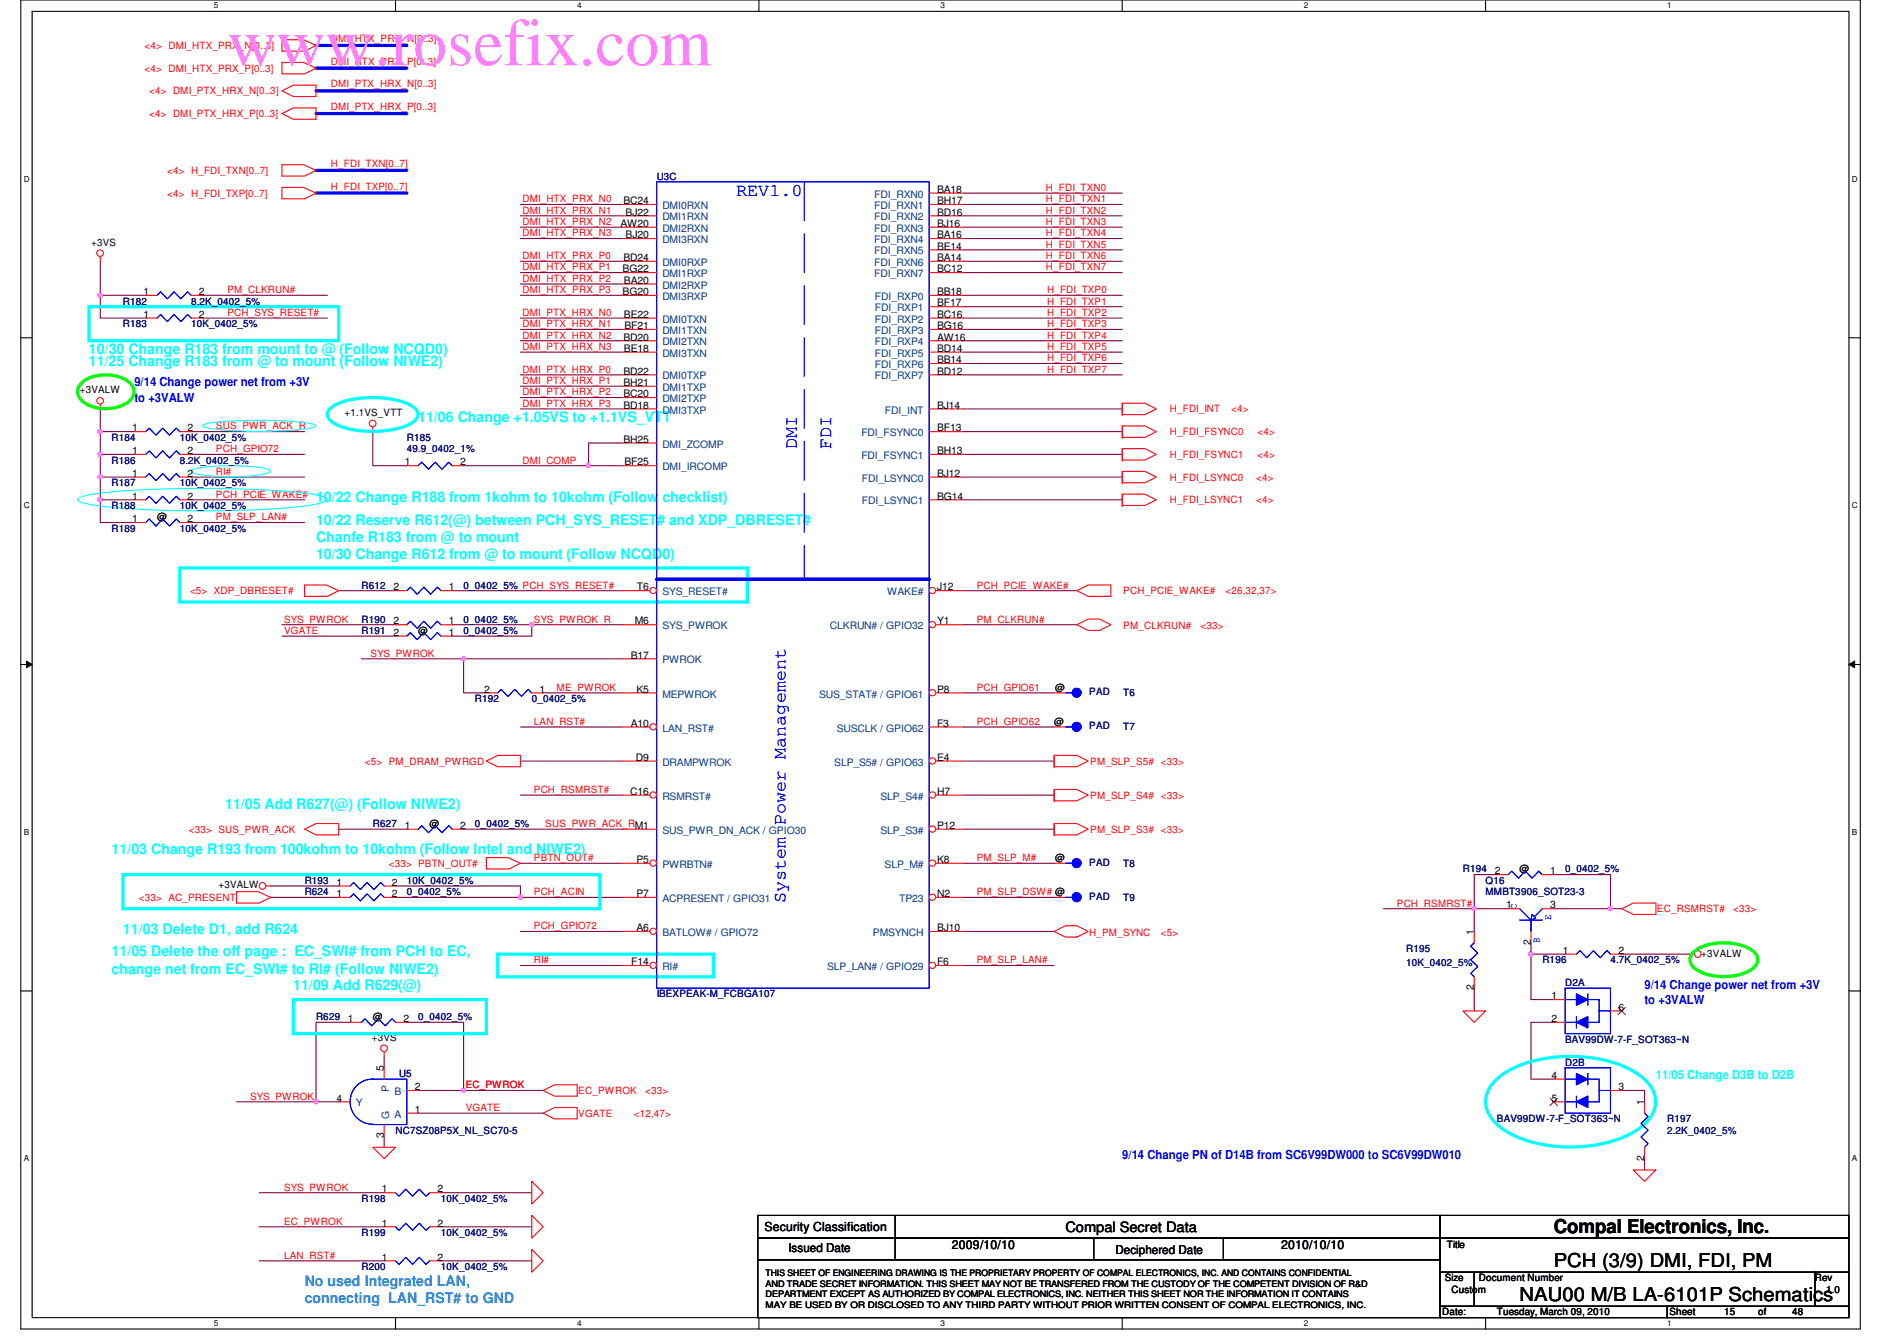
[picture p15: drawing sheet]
<svg xmlns="http://www.w3.org/2000/svg" width="297mm" height="210mm" viewBox="0 0 297 210" stroke-linecap="round" stroke-linejoin="round" font-family="sans-serif">
<defs><g id="words">
<text font-size="10.6" fill="#ff80ff" x="35.6" y="10.2">www.rosefix.com</text>
<g font-size="3">
<text x="243.3" y="193">Compal Electronics, Inc.</text>
<text x="238" y="203.6">NAU00 M/B LA-6101P Schematics</text>
<text x="243.3" y="198.3">PCH (3/9) DMI, FDI, PM</text>
</g>
<g font-size="2.8" fill="#00f">
<text x="115.3" y="30.7">REV1.0</text>
<text x="124.8" y="70.2" transform="rotate(-90 124.8 70.2)">DMI</text>
<text x="130.1" y="70.2" transform="rotate(-90 130.1 70.2)">FDI</text>
<text x="123" y="141.4" transform="rotate(-90 123 141.4)">System Power Management</text>
</g>
<g font-size="2.3" fill="#0ff">
<text x="13.9" y="57.2">11/25 Change R183 from @ to mount (Follow NIWE2)</text>
<text x="13.9" y="55.5">10/30 Change R183 from mount to @ (Follow NCQD0)</text>
<text x="65.5" y="66.1">11/06 Change +1.05VS to +1.1VS_VTT</text>
<text x="49.5" y="82.1">10/22 Reserve R612(@) between PCH_SYS_RESET# and XDP_DBRESET#</text>
<text x="49.5" y="78.6">10/22 Change R188 from 1kohm to 10kohm (Follow checklist)</text>
<text x="49.5" y="84.9">Chanfe R183 from @ to mount</text>
<text x="49.5" y="87.5">10/30 Change R612 from @ to mount (Follow NCQD0)</text>
<text x="35.3" y="126.6">11/05 Add R627(@) (Follow NIWE2)</text>
<text x="17.5" y="133.7">11/03 Change R193 from 100kohm to 10kohm (Follow Intel and NIWE2)</text>
<text x="17.5" y="149.7">11/05 Delete the off page : EC_SWI# from PCH to EC,</text>
<text x="19.3" y="146.1">11/03 Delete D1, add R624</text>
<text x="17.5" y="152.4">change net from EC_SWI# to RI# (Follow NIWE2)</text>
<text x="45.9" y="155">11/09 Add R629(@)</text>
</g>
<g font-size="2.3" fill="#0080ff">
<text x="47.7" y="201.3">No used Integrated LAN,</text>
<text x="47.7" y="204">connecting LAN_RST# to GND</text>
</g>
<text font-size="2.2" x="166.8" y="192.8">Compal Secret Data</text>
<g font-size="1.9" fill="#00f">
<text x="21" y="60.5">9/14 Change power net from +3V</text>
<text x="21" y="62.9">to +3VALW</text>
<text x="257.5" y="154.7">9/14 Change power net from +3V</text>
<text x="257.5" y="157.1">to +3VALW</text>
<text x="175.7" y="181.4">9/14 Change PN of D14B from SC6V99DW000 to SC6V99DW010</text>
</g>
<text font-size="1.9" fill="#0ff" x="259.3" y="169">11/05 Change D3B to D2B</text>
<g font-size="1.9">
<text x="119.7" y="192.7">Security Classification</text>
<text x="123.4" y="196">Issued Date</text>
<text x="149.1" y="195.6">2009/10/10</text>
<text x="174.7" y="196.2">Deciphered Date</text>
<text x="200.6" y="195.6">2010/10/10</text>
</g>
<g font-size="1.6" fill="#f00">
<text x="22.6" y="7.7">&lt;4&gt; DMI_HTX_PRX_N[0..3]</text>
<text x="22.6" y="11.2">&lt;4&gt; DMI_HTX_PRX_P[0..3]</text>
<text x="51.8" y="6.6">DMI_HTX_PRX_N[0..3]</text>
<text x="51.8" y="10.1">DMI_HTX_PRX_P[0..3]</text>
<text x="23.4" y="14.8">&lt;4&gt; DMI_PTX_HRX_N[0..3]</text>
<text x="51.8" y="13.7">DMI_PTX_HRX_N[0..3]</text>
<text x="51.8" y="17.2">DMI_PTX_HRX_P[0..3]</text>
<text x="23.4" y="18.3">&lt;4&gt; DMI_PTX_HRX_P[0..3]</text>
<text x="26.2" y="27.2">&lt;4&gt; H_FDI_TXN[0..7]</text>
<text x="51.8" y="26.1">H_FDI_TXN[0..7]</text>
<text x="51.8" y="29.7">H_FDI_TXP[0..7]</text>
<text x="163.8" y="29.9">H_FDI_TXN0</text>
<text x="26.2" y="30.8">&lt;4&gt; H_FDI_TXP[0..7]</text>
<text x="81.8" y="31.7">DMI_HTX_PRX_N0</text>
<text x="81.8" y="33.4">DMI_HTX_PRX_N1</text>
<text x="81.8" y="35.2">DMI_HTX_PRX_N2</text>
<text x="163.8" y="31.7">H_FDI_TXN1</text>
<text x="163.8" y="33.4">H_FDI_TXN2</text>
<text x="163.8" y="35.2">H_FDI_TXN3</text>
<text x="81.8" y="37">DMI_HTX_PRX_N3</text>
<text x="81.8" y="40.6">DMI_HTX_PRX_P0</text>
<text x="163.8" y="37">H_FDI_TXN4</text>
<text x="163.8" y="38.8">H_FDI_TXN5</text>
<text x="163.8" y="40.6">H_FDI_TXN6</text>
<text x="35.6" y="45.9">PM_CLKRUN#</text>
<text x="81.8" y="42.3">DMI_HTX_PRX_P1</text>
<text x="81.8" y="45.9">DMI_HTX_PRX_P3</text>
<text x="81.8" y="44.1">DMI_HTX_PRX_P2</text>
<text x="163.8" y="42.3">H_FDI_TXN7</text>
<text x="164" y="45.9">H_FDI_TXP0</text>
<text x="164" y="47.7">H_FDI_TXP1</text>
<text x="35.6" y="49.4">PCH_SYS_RESET#</text>
<text x="81.8" y="49.4">DMI_PTX_HRX_N0</text>
<text x="81.8" y="51.2">DMI_PTX_HRX_N1</text>
<text x="81.8" y="53">DMI_PTX_HRX_N2</text>
<text x="164" y="49.4">H_FDI_TXP2</text>
<text x="164" y="51.2">H_FDI_TXP3</text>
<text x="164" y="53">H_FDI_TXP4</text>
<text x="81.8" y="54.8">DMI_PTX_HRX_N3</text>
<text x="81.8" y="58.3">DMI_PTX_HRX_P0</text>
<text x="164" y="54.8">H_FDI_TXP5</text>
<text x="164" y="56.6">H_FDI_TXP6</text>
<text x="164" y="58.3">H_FDI_TXP7</text>
<text x="81.8" y="60.1">DMI_PTX_HRX_P1</text>
<text x="81.8" y="63.7">DMI_PTX_HRX_P3</text>
<text x="81.8" y="61.9">DMI_PTX_HRX_P2</text>
<text x="183.2" y="64.6">H_FDI_INT</text>
<text x="192.8" y="64.6">&lt;4&gt;</text>
<text x="33.8" y="70.8">PCH_GPIO72</text>
<text x="33.8" y="67.2">SUS_PWR_ACK_R</text>
<text x="183.2" y="68.1">H_FDI_FSYNC0</text>
<text x="183.2" y="71.7">H_FDI_FSYNC1</text>
<text x="196.9" y="68.1">&lt;4&gt;</text>
<text x="196.9" y="71.7">&lt;4&gt;</text>
<text x="33.8" y="74.3">RI#</text>
<text x="33.8" y="77.9">PCH_PCIE_WAKE#</text>
<text x="81.8" y="72.6">DMI_COMP</text>
<text x="183.2" y="75.2">H_FDI_LSYNC0</text>
<text x="196.7" y="75.2">&lt;4&gt;</text>
<text x="33.8" y="81.4">PM_SLP_LAN#</text>
<text x="183.2" y="78.8">H_FDI_LSYNC1</text>
<text x="196.7" y="78.8">&lt;4&gt;</text>
<text x="29.8" y="93">&lt;5&gt; XDP_DBRESET#</text>
<text x="152.9" y="92.1">PCH_PCIE_WAKE#</text>
<text x="175.9" y="93">PCH_PCIE_WAKE#</text>
<text x="191.9" y="93">&lt;26,32,37&gt;</text>
<text x="44.5" y="99.2">VGATE</text>
<text x="44.5" y="97.5">SYS_PWROK</text>
<text x="83.6" y="97.5">SYS_PWROK_R</text>
<text x="152.9" y="97.5">PM_CLKRUN#</text>
<text x="175.9" y="98.5">PM_CLKRUN#</text>
<text x="188" y="98.5">&lt;33&gt;</text>
<text x="58" y="102.8">SYS_PWROK</text>
<text x="83.6" y="113.5">LAN_RST#</text>
<text x="87.2" y="108.1">ME_PWROK</text>
<text x="152.9" y="108.1">PCH_GPIO61</text>
<text x="152.9" y="113.5">PCH_GPIO62</text>
<text x="57.1" y="119.7">&lt;5&gt; PM_DRAM_PWRGD</text>
<text x="170.7" y="119.7">PM_SLP_S5# &lt;33&gt;</text>
<text x="83.6" y="124.1">PCH_RSMRST#</text>
<text x="170.7" y="125">PM_SLP_S4# &lt;33&gt;</text>
<text x="29.6" y="130.3">&lt;33&gt; SUS_PWR_ACK</text>
<text x="85.4" y="129.5">SUS_PWR_ACK_RM1</text>
<text x="170.7" y="130.3">PM_SLP_S3# &lt;33&gt;</text>
<text x="60.9" y="135.7">&lt;33&gt; PBTN_OUT#</text>
<text x="83.6" y="134.8">PBTN_OUT#</text>
<text x="152.9" y="134.8">PM_SLP_M#</text>
<text x="21.8" y="141">&lt;33&gt; AC_PRESENT</text>
<text x="83.6" y="140.1">PCH_ACIN</text>
<text x="152.9" y="140.1">PM_SLP_DSW# @</text>
<text x="218.7" y="141.9">PCH_RSMRST#</text>
<text x="259.5" y="142.8">EC_RSMRST#</text>
<text x="271.4" y="142.8">&lt;33&gt;</text>
<text x="83.6" y="145.5">PCH_GPIO72</text>
<text x="170.6" y="146.5">H_PM_SYNC</text>
<text x="181.8" y="146.5">&lt;5&gt;</text>
<text x="83.6" y="150.8">RI#</text>
<text x="152.9" y="150.8">PM_SLP_LAN#</text>
<text x="39.2" y="172.1">SYS_PWROK</text>
<text x="72.9" y="170.3">EC_PWROK</text>
<text x="72.9" y="173.9">VGATE</text>
<text x="90.5" y="171.2">EC_PWROK</text>
<text x="101" y="171.2">&lt;33&gt;</text>
<text x="90.5" y="174.8">VGATE</text>
<text x="99.3" y="174.8">&lt;12,47&gt;</text>
<text x="44.5" y="186.4">SYS_PWROK</text>
<text x="44.5" y="191.7">EC_PWROK</text>
<text x="44.5" y="197">LAN_RST#</text>
</g>
<g font-size="1.6" fill="#000080">
<text x="102.8" y="28.1">U3C</text>
<text x="19.3" y="47.7">R182</text>
<text x="29.9" y="47.7">8.2K_0402_5%</text>
<text x="19.3" y="51.2">R183</text>
<text x="29.9" y="51.2">10K_0402_5%</text>
<text x="17.5" y="69">R184</text>
<text x="28.1" y="69">10K_0402_5%</text>
<text x="63.7" y="69">R185</text>
<text x="63.7" y="70.8">49.9_0402_1%</text>
<text x="17.5" y="76.1">R187</text>
<text x="17.5" y="72.6">R186</text>
<text x="28.1" y="76.1">10K_0402_5%</text>
<text x="28.1" y="72.6">8.2K_0402_5%</text>
<text x="17.5" y="79.7">R188</text>
<text x="17.5" y="83.2">R189</text>
<text x="28.1" y="79.7">10K_0402_5%</text>
<text x="28.1" y="83.2">10K_0402_5%</text>
<text x="56.6" y="92.1">R612</text>
<text x="72.6" y="92.1">0_0402_5% PCH_SYS_RESET#</text>
<text x="56.6" y="97.5">R190</text>
<text x="56.6" y="99.2">R191</text>
<text x="72.6" y="97.5">0_0402_5%</text>
<text x="72.6" y="99.2">0_0402_5%</text>
<text x="74.4" y="109.9">R192</text>
<text x="83.3" y="109.9">0_0402_5%</text>
<text x="170.6" y="108.8">PAD</text>
<text x="175.9" y="109">T6</text>
<text x="170.6" y="114.2">PAD</text>
<text x="175.9" y="114.3">T7</text>
<text x="58.4" y="129.5">R627</text>
<text x="74.4" y="129.5">0_0402_5%</text>
<text x="170.6" y="135.5">PAD</text>
<text x="175.9" y="135.7">T8</text>
<text x="229.1" y="136.6">R194</text>
<text x="245.1" y="136.6">0_0402_5%</text>
<text x="47.7" y="138.3">R193</text>
<text x="47.7" y="140.1">R624</text>
<text x="63.7" y="138.3">10K_0402_5%</text>
<text x="63.7" y="140.1">0_0402_5%</text>
<text x="170.6" y="140.8">PAD</text>
<text x="175.9" y="141">T9</text>
<text x="232.6" y="138.3">Q16</text>
<text x="232.6" y="140.1">MMBT3906_SOT23-3</text>
<text x="220.2" y="149">R195</text>
<text x="220.2" y="151.1">10K_0402_5%</text>
<text x="241.5" y="150.8">R196</text>
<text x="245.1" y="154.3">D2A</text>
<text x="252.2" y="150.8">4.7K_0402_5%</text>
<text x="49.5" y="159.7">R629</text>
<text x="65.5" y="159.7">0_0402_5%</text>
<text x="102.8" y="156.1">IBEXPEAK-M_FCBGA107</text>
<text x="245.1" y="163.2">BAV99DW-7-F_SOT363~N</text>
<text x="245.1" y="166.8">D2B</text>
<text x="62.5" y="168.6">U5</text>
<text x="61.9" y="177.5">NC7SZ08P5X_NL_SC70-5</text>
<text x="234.4" y="175.7">BAV99DW-7-F_SOT363~N</text>
<text x="261.1" y="175.7">R197</text>
<text x="261.1" y="177.5">2.2K_0402_5%</text>
<text x="56.6" y="188.1">R198</text>
<text x="69" y="188.1">10K_0402_5%</text>
<text x="56.6" y="193.5">R199</text>
<text x="69" y="193.5">10K_0402_5%</text>
<text x="56.6" y="198.8">R200</text>
<text x="69" y="198.8">10K_0402_5%</text>
</g>
<g font-size="1.6">
<text x="97.2" y="35.5">AW20</text>
<text x="97.6" y="32">BC24</text>
<text x="98" y="33.7">BJ22</text>
<text x="146.7" y="30.2">BA18</text>
<text x="146.7" y="32">BH17</text>
<text x="146.7" y="33.7">BD16</text>
<text x="146.7" y="35.5">BJ16</text>
<text x="14.3" y="38.4">+3VS</text>
<text x="97.6" y="40.9">BD24</text>
<text x="98" y="37.3">BJ20</text>
<text x="146.7" y="37.3">BA16</text>
<text x="146.7" y="39.1">BE14</text>
<text x="146.7" y="40.9">BA14</text>
<text x="22.5" y="46.2">1</text>
<text x="31.2" y="46.2">2</text>
<text x="97.5" y="42.6">BG22</text>
<text x="97.5" y="46.2">BG20</text>
<text x="97.7" y="44.4">BA20</text>
<text x="146.7" y="46.2">BB18</text>
<text x="146.7" y="48">BF17</text>
<text x="146.7" y="42.6">BC12</text>
<text x="22.5" y="49.7">1</text>
<text x="31.2" y="49.7">2</text>
<text x="97.6" y="53.3">BD20</text>
<text x="97.7" y="49.7">BE22</text>
<text x="97.8" y="51.5">BF21</text>
<text x="146.7" y="49.7">BC16</text>
<text x="146.7" y="51.5">BG16</text>
<text x="146.7" y="53.3">AW16</text>
<text x="97.6" y="58.6">BD22</text>
<text x="97.7" y="55.1">BE18</text>
<text x="146.7" y="55.1">BD14</text>
<text x="146.7" y="56.9">BB14</text>
<text x="146.7" y="58.6">BD12</text>
<text x="12.5" y="61.6">+3VALW</text>
<text x="53.9" y="65.1">+1.1VS_VTT</text>
<text x="97.6" y="60.4">BH21</text>
<text x="97.6" y="62.2">BC20</text>
<text x="97.6" y="64">BD18</text>
<text x="146.7" y="64">BJ14</text>
<text x="20.7" y="67.5">1</text>
<text x="20.7" y="71.1">1</text>
<text x="29.4" y="67.5">2</text>
<text x="29.4" y="71.1">2</text>
<text x="97.6" y="69.3">BH25</text>
<text x="146.7" y="67.5">BF13</text>
<text x="146.7" y="71.1">BH13</text>
<text x="20.7" y="74.6">1</text>
<text x="29.4" y="74.6">2</text>
<text x="63.4" y="72.9">1</text>
<text x="72" y="72.9">2</text>
<text x="97.8" y="72.9">BF25</text>
<text x="146.7" y="74.6">BJ12</text>
<text x="20.7" y="78.2">1</text>
<text x="20.7" y="81.7">1</text>
<text x="24.6" y="81.4">@</text>
<text x="29.4" y="78.2">2</text>
<text x="29.4" y="81.7">2</text>
<text x="146.7" y="78.2">BG14</text>
<text x="61.6" y="92.4">2</text>
<text x="70.3" y="92.4">1</text>
<text x="99.7" y="92.4">T6</text>
<text x="146.7" y="92.4">J12</text>
<text x="61.6" y="97.7">2</text>
<text x="61.6" y="99.5">2</text>
<text x="65.5" y="99.2">@</text>
<text x="70.3" y="97.7">1</text>
<text x="70.3" y="99.5">1</text>
<text x="99.4" y="97.7">M6</text>
<text x="146.7" y="97.7">Y1</text>
<text x="98.8" y="103.1">B17</text>
<text x="75.8" y="108.4">2</text>
<text x="84.5" y="108.4">1</text>
<text x="98.8" y="113.7">A10</text>
<text x="99.6" y="108.4">K5</text>
<text x="146.7" y="113.7">F3</text>
<text x="146.7" y="108.4">P8</text>
<text x="165.1" y="113.5">@</text>
<text x="165.2" y="108.1">@</text>
<text x="99.6" y="119.1">D9</text>
<text x="146.7" y="119.1">E4</text>
<text x="98.7" y="124.4">C16</text>
<text x="146.7" y="124.4">H7</text>
<text x="63.4" y="129.8">1</text>
<text x="67.3" y="129.5">@</text>
<text x="72" y="129.8">2</text>
<text x="146.7" y="129.8">P12</text>
<text x="99.6" y="135.1">P5</text>
<text x="146.7" y="135.1">K8</text>
<text x="165.2" y="134.8">@</text>
<text x="234.1" y="136.9">2</text>
<text x="238" y="136.6">@</text>
<text x="242.7" y="136.9">1</text>
<text x="34.2" y="139.1">+3VALW</text>
<text x="52.7" y="138.6">1</text>
<text x="52.7" y="140.4">1</text>
<text x="61.4" y="138.6">2</text>
<text x="61.4" y="140.4">2</text>
<text x="99.6" y="140.4">P7</text>
<text x="146.7" y="140.4">N2</text>
<text x="235.8" y="142.2">1</text>
<text x="242.7" y="142.2">3</text>
<text x="99.6" y="145.8">A6</text>
<text x="146.7" y="145.8">BJ10</text>
<text x="230.8" y="146.3" transform="rotate(-90 230.8 146.3)">1</text>
<text x="239.7" y="147.9" transform="rotate(-90 239.7 147.9)">2</text>
<text x="244.7" y="149.3">1</text>
<text x="253.4" y="149.3">2</text>
<text x="266.4" y="149.7">+3VALW</text>
<text x="98.8" y="151.1">F14</text>
<text x="146.7" y="151.1">F6</text>
<text x="230.8" y="155" transform="rotate(-90 230.8 155)">2</text>
<text x="54.5" y="160">1</text>
<text x="58.4" y="159.7">@</text>
<text x="63.2" y="160">2</text>
<text x="242.9" y="156.4">1</text>
<text x="242.9" y="160">2</text>
<text x="253.4" y="158.2">6</text>
<text x="58.2" y="162.9">+3VS</text>
<text x="60.1" y="167.7" transform="rotate(-90 60.1 167.7)">5</text>
<text x="52.7" y="172.4">4</text>
<text x="64.9" y="170.6">2</text>
<text x="242.9" y="168.9">4</text>
<text x="242.9" y="172.4">5</text>
<text x="253.4" y="170.6">3</text>
<text x="257.5" y="173" transform="rotate(-90 257.5 173)">1</text>
<text x="60.1" y="178.1" transform="rotate(-90 60.1 178.1)">3</text>
<text x="64.9" y="174.2">1</text>
<text x="257.5" y="181.7" transform="rotate(-90 257.5 181.7)">2</text>
<text x="59.8" y="192">1</text>
<text x="59.8" y="186.6">1</text>
<text x="68.5" y="192">2</text>
<text x="68.5" y="186.6">2</text>
<text x="59.8" y="197.3">1</text>
<text x="68.5" y="197.3">2</text>
<text x="226.6" y="195.4">Title</text>
<text x="226.2" y="200.6">Size</text>
<text x="227.3" y="202.4">Custom</text>
<text x="231.6" y="200.6">Document Number</text>
<text x="284.2" y="200.6">Rev</text>
<text x="286" y="202.4">1.0</text>
<text x="225.8" y="205.9">Date:</text>
<text x="234.4" y="205.9">Tuesday, March 09, 2010</text>
<text x="261.4" y="205.9">Sheet</text>
<text x="270" y="205.9">15</text>
<text x="275.3" y="205.9">of</text>
<text x="280.6" y="205.9">48</text>
</g>
<g font-size="1.6" fill="#004080">
<text x="103.7" y="32.7">DMI0RXN</text>
<text x="103.7" y="34.5">DMI1RXN</text>
<text x="136.9" y="30.9">FDI_RXN0</text>
<text x="136.9" y="32.7">FDI_RXN1</text>
<text x="136.9" y="34.5">FDI_RXN2</text>
<text x="103.7" y="36.3">DMI2RXN</text>
<text x="103.7" y="38.1">DMI3RXN</text>
<text x="103.7" y="41.6">DMI0RXP</text>
<text x="136.9" y="36.3">FDI_RXN3</text>
<text x="136.9" y="38.1">FDI_RXN4</text>
<text x="136.9" y="39.8">FDI_RXN5</text>
<text x="136.9" y="41.6">FDI_RXN6</text>
<text x="103.7" y="43.4">DMI1RXP</text>
<text x="103.7" y="45.2">DMI2RXP</text>
<text x="103.7" y="46.9">DMI3RXP</text>
<text x="136.9" y="43.4">FDI_RXN7</text>
<text x="137" y="46.9">FDI_RXP0</text>
<text x="103.7" y="50.5">DMI0TXN</text>
<text x="103.7" y="52.3">DMI1TXN</text>
<text x="137" y="48.7">FDI_RXP1</text>
<text x="137" y="50.5">FDI_RXP2</text>
<text x="137" y="52.3">FDI_RXP3</text>
<text x="103.7" y="54.1">DMI2TXN</text>
<text x="103.7" y="55.8">DMI3TXN</text>
<text x="103.7" y="59.4">DMI0TXP</text>
<text x="137" y="54.1">FDI_RXP4</text>
<text x="137" y="55.8">FDI_RXP5</text>
<text x="137" y="57.6">FDI_RXP6</text>
<text x="137" y="59.4">FDI_RXP7</text>
<text x="103.7" y="61.2">DMI1TXP</text>
<text x="103.7" y="62.9">DMI2TXP</text>
<text x="103.7" y="64.7">DMI3TXP</text>
<text x="138.6" y="64.7">FDI_INT</text>
<text x="103.7" y="70.1">DMI_ZCOMP</text>
<text x="134.9" y="68.3">FDI_FSYNC0</text>
<text x="134.9" y="71.8">FDI_FSYNC1</text>
<text x="103.7" y="73.6">DMI_IRCOMP</text>
<text x="135" y="75.4">FDI_LSYNC0</text>
<text x="135" y="79">FDI_LSYNC1</text>
<text x="103.7" y="93.2">SYS_RESET#</text>
<text x="138.9" y="93.2">WAKE#</text>
<text x="103.7" y="98.5">SYS_PWROK</text>
<text x="130" y="98.5">CLKRUN# / GPIO32</text>
<text x="103.7" y="103.8">PWROK</text>
<text x="103.7" y="109.2">MEPWROK</text>
<text x="128.3" y="109.2">SUS_STAT# / GPIO61</text>
<text x="103.7" y="114.5">LAN_RST#</text>
<text x="103.7" y="119.8">DRAMPWROK</text>
<text x="130.6" y="119.8">SLP_S5# / GPIO63</text>
<text x="131" y="114.5">SUSCLK / GPIO62</text>
<text x="103.7" y="125.2">RSMRST#</text>
<text x="137.9" y="125.2">SLP_S4#</text>
<text x="103.7" y="130.5">SUS_PWR_DN_ACK / GPIO30</text>
<text x="137.9" y="130.5">SLP_S3#</text>
<text x="103.7" y="135.8">PWRBTN#</text>
<text x="138.5" y="135.8">SLP_M#</text>
<text x="103.7" y="141.2">ACPRESENT / GPIO31</text>
<text x="140.8" y="141.2">TP23</text>
<text x="103.7" y="146.5">BATLOW# / GPIO72</text>
<text x="136.7" y="146.5">PMSYNCH</text>
<text x="103.7" y="151.8">RI#</text>
<text x="129.5" y="151.8">SLP_LAN# / GPIO29</text>
<text x="55.7" y="173.2">Y</text>
<text x="60.9" y="170.9" transform="rotate(-90 60.9 170.9)">P</text>
<text x="61.8" y="171.4">B</text>
<text x="60.9" y="175.1" transform="rotate(-90 60.9 175.1)">G</text>
<text x="61.8" y="175">A</text>
</g>
<g font-size="1.6" fill="#00f">
<text x="237.5" y="142.2" transform="rotate(-90 237.5 142.2)">C</text>
<text x="241.1" y="147.6" transform="rotate(-90 241.1 147.6)">B</text>
<text x="242.9" y="144" transform="rotate(-90 242.9 144)">E</text>
</g>
<g font-size="1.4">
<text x="119.9" y="199.7">THIS SHEET OF ENGINEERING DRAWING IS THE PROPRIETARY PROPERTY OF COMPAL ELECTRONICS, INC. AND CONTAINS CONFIDENTIAL</text>
<text x="119.9" y="201.4">AND TRADE SECRET INFORMATION. THIS SHEET MAY NOT BE TRANSFERED FROM THE CUSTODY OF THE COMPETENT DIVISION OF R&amp;D</text>
<text x="119.9" y="203">DEPARTMENT EXCEPT AS AUTHORIZED BY COMPAL ELECTRONICS, INC. NEITHER THIS SHEET NOR THE INFORMATION IT CONTAINS</text>
<text x="119.9" y="204.7">MAY BE USED BY OR DISCLOSED TO ANY THIRD PARTY WITHOUT PRIOR WRITTEN CONSENT OF COMPAL ELECTRONICS, INC.</text>
</g>
<g font-size="1.3">
<text x="33.5" y="1.3">5</text>
<text x="90.4" y="1.3">4</text>
<text x="147.3" y="1.3">3</text>
<text x="204.2" y="1.3">2</text>
<text x="261.1" y="1.3">1</text>
<text x="3.7" y="28.4">D</text>
<text x="290" y="28.4">D</text>
<text x="3.7" y="79.5">C</text>
<text x="290" y="79.5">C</text>
<text x="3.7" y="130.7">B</text>
<text x="290" y="130.7">B</text>
<text x="3.7" y="181.8">A</text>
<text x="290" y="181.8">A</text>
<text x="33.5" y="207.6">5</text>
<text x="90.4" y="207.6">4</text>
<text x="147.3" y="207.6">3</text>
<text x="204.2" y="207.6">2</text>
<text x="261.1" y="207.6">1</text>
</g>
</g></defs>
<path d="M3.3 0h288v208h-288zM5 1.8h284.5v204.4h-284.5z" fill="none" stroke="#000" stroke-width=".17"/>
<g fill="#fff">
<path d="M33.5 .2h.7v1.4h-.7z"/>
<path d="M33.5 206.4h.7v1.4h-.7z"/>
</g>
<path d="M61.9 0v1.8M61.9 206.2v1.8" fill="none" stroke="#000" stroke-width=".17"/>
<g fill="#fff">
<path d="M90.4 .2h.7v1.4h-.7z"/>
<path d="M90.4 206.4h.7v1.4h-.7z"/>
</g>
<path d="M118.8 0v1.8M118.8 206.2v1.8" fill="none" stroke="#000" stroke-width=".17"/>
<g fill="#fff">
<path d="M147.3 .2h.7v1.4h-.7z"/>
<path d="M147.3 206.4h.7v1.4h-.7z"/>
</g>
<path d="M175.7 0v1.8M175.7 206.2v1.8" fill="none" stroke="#000" stroke-width=".17"/>
<g fill="#fff">
<path d="M204.2 .2h.6v1.4h-.6z"/>
<path d="M204.2 206.4h.6v1.4h-.6z"/>
</g>
<path d="M232.6 0v1.8M232.6 206.2v1.8" fill="none" stroke="#000" stroke-width=".17"/>
<g fill="#fff">
<path d="M261.1 .2h.6v1.4h-.6z"/>
<path d="M261.1 206.4h.6v1.4h-.6z"/>
<path d="M3.7 27.3h.9v1.4h-.9z"/>
<path d="M290 27.3h.9v1.4h-.9z"/>
<path d="M3.7 78.4h.9v1.4h-.9z"/>
<path d="M290 78.4h.9v1.4h-.9z"/>
</g>
<path d="M3.3 52.9h1.7M289.5 52.9h1.8" fill="none" stroke="#000" stroke-width=".17"/>
<g fill="#fff">
<path d="M3.7 129.5h.8v1.4h-.8z"/>
<path d="M290 129.5h.8v1.4h-.8z"/>
</g>
<path d="M3.3 104h1.7M289.5 104h1.8" fill="none" stroke="#000" stroke-width=".17"/>
<path d="M4.1 103.5l.9 .5-.9 .5zM289.5 104l.9-.5v1z" fill="#000"/>
<path d="M4.1 103.5l.9 .5-.9 .5zM289.5 104l.9-.5v1z" fill="none" stroke="#000" stroke-width=".16"/>
<g fill="#fff">
<path d="M3.7 180.6h.8v1.4h-.8z"/>
<path d="M290 180.6h.8v1.4h-.8z"/>
</g>
<path d="M3.3 155.1h1.7M289.5 155.1h1.8" fill="none" stroke="#000" stroke-width=".17"/>
<path d="M92.2 72.9h5.3" fill="none" stroke="#800040" stroke-width=".17"/>
<circle cx="92.1" cy="72.9" r=".32" fill="#f0f"/>
<circle cx="92.1" cy="72.9" r=".32" fill="none" stroke="#f0f" stroke-width=".17"/>
<g fill="none" stroke="#800040" stroke-width=".17">
<path d="M81.5 32h16M81.5 33.8h16M81.5 37.3h16M81.5 35.6h16M81.5 40.9h16M81.5 42.7h16M81.5 46.2h16M81.5 44.4h16M81.5 49.8h16M81.5 51.6h16M81.5 53.3h16M81.5 55.1h16"/>
<path d="M81.5 58.7h16M81.5 60.5h16M81.5 64h16M81.5 62.2h16M97.5 69.3h-5.3v3.6h-19.6M70.8 92.5h26.7M83.3 97.8h14.2"/>
</g>
<circle cx="83.2" cy="97.8" r=".32" fill="#f0f"/>
<circle cx="83.2" cy="97.8" r=".32" fill="none" stroke="#f0f" stroke-width=".17"/>
<g fill="none" stroke="#800040" stroke-width=".17">
<path d="M150.8 92.5h17.8M150.8 97.8h17.8M72.6 103.1h24.9M81.5 119.1h16M81.5 113.8h16M85 108.5h12.5M150.8 119.1h14.3M72.6 129.8h24.9M81.5 124.5h16M81.5 135.1h16M150.8 124.5h14.3M150.8 129.8h14.3"/>
<path d="M81.5 145.8h16M81.5 151.1h16M150.8 140.5h14.3M150.8 151.1h14.3M150.8 145.8h14.3M60.2 165.4v1.7M60.2 177.8v1.8M72.6 170.7h12.4"/>
</g>
<circle cx="72.6" cy="170.7" r=".32" fill="#f0f"/>
<circle cx="72.6" cy="170.7" r=".32" fill="none" stroke="#f0f" stroke-width=".17"/>
<path d="M49.5 172.5h3.5" fill="none" stroke="#800040" stroke-width=".17"/>
<circle cx="49.5" cy="172.4" r=".32" fill="#f0f"/>
<circle cx="49.5" cy="172.4" r=".32" fill="none" stroke="#f0f" stroke-width=".17"/>
<path d="M239.7 149.4v7.1M65.5 174.2h19.5M40.6 197.4h19.6M69 197.4h14.3" fill="none" stroke="#800040" stroke-width=".17"/>
<circle cx="239.7" cy="149.3" r=".32" fill="#f0f"/>
<circle cx="239.7" cy="149.3" r=".32" fill="none" stroke="#f0f" stroke-width=".17"/>
<path d="M239.7 156.5h3.6M252.2 142.2h1.8" fill="none" stroke="#800040" stroke-width=".17"/>
<circle cx="252.2" cy="142.2" r=".32" fill="#f0f"/>
<circle cx="252.2" cy="142.2" r=".32" fill="none" stroke="#f0f" stroke-width=".17"/>
<path d="M230.8 142.2h5.4M254 149.4h10.6" fill="none" stroke="#800040" stroke-width=".17"/>
<circle cx="230.8" cy="142.2" r=".32" fill="#f0f"/>
<circle cx="230.8" cy="142.2" r=".32" fill="none" stroke="#f0f" stroke-width=".17"/>
<g fill="none" stroke="#800040" stroke-width=".17">
<path d="M150.8 30.2h24.9M150.8 32h24.9M150.8 33.8h24.9M150.8 35.6h24.9M150.8 37.3h24.9M150.8 39.1h24.9M150.8 46.2h24.9M150.8 48h24.9M150.8 49.8h24.9M150.8 51.6h24.9M150.8 53.3h24.9M150.8 55.1h24.9"/>
<path d="M150.8 56.9h24.9M150.8 58.7h24.9M150.8 40.9h24.9M150.8 42.7h24.9M15.7 64v3.6h5.3M15.7 71.1v3.6M58.4 67.6v5.3h5.3M150.8 64h24.9M150.8 78.2h24.9M150.8 74.7h24.9M150.8 67.6h24.9M150.8 71.1h24.9"/>
<path d="M150.8 108.5h14.3M150.8 113.8h14.3M42.4 138.7h10.6M61.9 138.7h19.6v1.8h16M150.8 135.1h14.3M234.4 136.9h-3.6v5.3M243.3 136.9h8.9v5.3h-8.9M42.4 140.5h10.6M216.6 142.2h14.2v3.6M230.8 154.7v3.5M239.7 147.6v1.8h5.4M243.3 160h-3.6v8.9h3.6"/>
<path d="M254 170.7h3.5v1.8M40.6 186.7h19.6M40.6 192h19.6M69 186.7h14.3M69 192h14.3M257.5 181.4v1.7"/>
</g>
<path d="M49.5 14.2h14.2M49.5 17.8h14.2M49.5 7.1h14.2M49.5 10.7h14.2M49.5 26.7h14.2M49.5 30.2h14.2" fill="none" stroke="#00f" stroke-width=".51"/>
<circle cx="15.7" cy="71.1" r=".32" fill="#f0f"/>
<circle cx="15.7" cy="71.1" r=".32" fill="none" stroke="#f0f" stroke-width=".17"/>
<path d="M31.7 46.2h19.6M15.7 74.7h5.3M15.7 71.1h5.3M15.7 78.2v3.6h5.3M29.9 67.6h17.8M29.9 74.7h17.8M29.9 71.1h17.8" fill="none" stroke="#800040" stroke-width=".17"/>
<circle cx="15.7" cy="78.2" r=".32" fill="#f0f"/>
<circle cx="15.7" cy="78.2" r=".32" fill="none" stroke="#f0f" stroke-width=".17"/>
<path d="M15.7 67.6v3.5" fill="none" stroke="#800040" stroke-width=".17"/>
<circle cx="15.7" cy="67.5" r=".32" fill="#f0f"/>
<circle cx="15.7" cy="67.5" r=".32" fill="none" stroke="#f0f" stroke-width=".17"/>
<path d="M15.7 74.7v3.5h5.3" fill="none" stroke="#800040" stroke-width=".17"/>
<circle cx="15.7" cy="74.6" r=".32" fill="#f0f"/>
<circle cx="15.7" cy="74.6" r=".32" fill="none" stroke="#f0f" stroke-width=".17"/>
<path d="M15.7 40.9v5.3h7.1M29.9 78.2h17.8M29.9 81.8h17.8" fill="none" stroke="#800040" stroke-width=".17"/>
<circle cx="15.7" cy="46.2" r=".32" fill="#f0f"/>
<circle cx="15.7" cy="46.2" r=".32" fill="none" stroke="#f0f" stroke-width=".17"/>
<path d="M15.7 46.2v3.6h7.1M31.7 49.8h19.6M44.2 99.6h17.7M44.2 97.8h17.7M70.8 97.8h12.5v1.8h-12.5M72.6 103.1v5.4h3.6" fill="none" stroke="#800040" stroke-width=".17"/>
<circle cx="72.6" cy="103.1" r=".32" fill="#f0f"/>
<circle cx="72.6" cy="103.1" r=".32" fill="none" stroke="#f0f" stroke-width=".17"/>
<path d="M53 92.5h8.9M56.6 103.1h16M61.9 140.5h19.6" fill="none" stroke="#800040" stroke-width=".17"/>
<circle cx="81.5" cy="140.4" r=".32" fill="#f0f"/>
<circle cx="81.5" cy="140.4" r=".32" fill="none" stroke="#f0f" stroke-width=".17"/>
<path d="M53 129.8h10.7M54.8 160h-5.3v12.5h-12.5M63.7 160h8.9v10.7h-7.1" fill="none" stroke="#800040" stroke-width=".17"/>
<g fill="none" stroke="#f00" stroke-width=".17">
<path d="M44.2 6.2h3.3l2 .9-1.8 .9h-3.5zM44.2 9.8h3.3l2 .9-1.8 .9h-3.5zM44.2 14.2l1.7-.9h3.6v1.8h-3.6zM44.2 17.8l1.7-.9h3.6v1.8h-3.6zM44.2 25.8h3.3l2 .9-1.8 .9h-3.5zM44.2 29.3h3.3l2 .9-1.8 .9h-3.5zM15.7 40.2v.7M22.8 49.8h1.8M29.9 49.8h1.8M15.7 63.3v.7M58.4 66.8v.8M175.7 63.3v1.8"/>
<path d="M175.7 64.7v-1.6h3.6l1.8 .9-1.8 .9h-3.6M175.7 66.8v1.8M175.7 68.3v-1.6h3.6l1.8 .9-1.8 .9h-3.6M175.7 70.4v1.8M175.7 71.8v-1.6h3.6l1.8 .9-1.8 .9h-3.6M175.7 74v1.7M175.7 75.4v-1.6h3.6l1.8 .9-1.8 .9h-3.6M175.7 77.5v1.8M175.7 79v-1.7h3.6l1.8 .9-1.8 .9h-3.6M47.7 91.6h3.4l1.9 .9-1.7 .8h-3.6zM61.9 97.8h1.8M69 97.8h1.8"/>
<path d="M168.6 97.8l1.8-.9h1.8l1.7 .9-1.7 .9h-1.8zM168.6 92.5l1.8-.9h3.5v1.7h-3.5zM76.2 119.1l1.7-.9h3.6v1.8h-3.6zM165.1 118.4v1.8M165.1 119.8v-1.6h3.5l1.8 .9-1.8 .9h-3.5M37 139.6h3.4l2 .9-1.8 .9h-3.6zM41.7 138.7h.7M47.7 129.8l1.8-.9h3.5v1.8h-3.5zM76.2 134.2h3.3l2 .9-1.8 .9h-3.5zM165.1 123.7v1.8M165.1 125.2v-1.6h3.5l1.8 .9-1.8 .8h-3.5M165.1 129.1v1.8"/>
<path d="M165.1 130.5v-1.6h3.5l1.8 .9-1.8 .9h-3.5M234.4 136.9h1.8M241.5 136.9h1.8M165.1 145.8l1.7-.9h1.8l1.8 .9-1.8 .9h-1.8zM229.1 158.2h3.5l-1.8 1.8zM254 142.2l1.7-.8h3.6v1.7h-3.6zM264.6 149.4h.7M58.4 179.6h3.5l-1.7 1.8zM60.2 164.6v.8M85 170.7l1.8-.9h3.6v1.8h-3.6zM85 174.2l1.8-.8h3.6v1.7h-3.6zM257.5 172.5v1.7"/>
<path d="M257.5 179.6v1.8M60.2 192h1.7M67.3 192h1.7M83.3 195.6l1.7 1.8-1.7 1.7zM83.3 184.9l1.7 1.8-1.7 1.8zM83.3 190.2l1.7 1.8-1.7 1.8zM255.7 183.1h3.6l-1.8 1.8z"/>
<circle cx="15.7" cy="39.6" r=".52"/>
<circle cx="15.7" cy="62.7" r=".52"/>
<circle cx="58.4" cy="66.3" r=".52"/>
<circle cx="41.1" cy="138.7" r=".52"/>
<circle cx="265.8" cy="149.3" r=".52"/>
<circle cx="60.1" cy="164.1" r=".52"/>
</g>
<g fill="none" stroke="#000" stroke-width=".17">
<path d="M118.7 190.2h106.8v3.6h-106.8zM118.7 193.8h106.8v3.4h-106.8zM118.7 197.2h106.8v9h-106.8zM140.2 190.2v7M171.3 193.8v3.4M191.6 193.8v3.4M225.5 190.2h64v3.6h-64zM225.5 193.8h64v5.3h-64zM225.5 199.1h5.3v5.4h-5.3zM230.8 199.1h53.4v5.4h-53.4zM284.2 199.1h5.3v5.4h-5.3zM225.5 204.5h35.6v1.7h-35.6z"/>
<path d="M261.1 204.5h28.4v1.7h-28.4z"/>
</g>
<path d="M13.9 48h39.1v5.3h-39.1zM51.7 63.9a9.1 9.1 0 0 1 5.4-1.6 14.1 14.1 0 0 1 7.4 1.2 1.4 1.4 0 0 1 .9 1.4 1.4 1.4 0 0 1-.9 1.3 14.8 14.8 0 0 1-9.8 1 5.3 5.3 0 0 1-3.3-1.9l-.1-.4 .1-.5zM28.1 88.9h88.9v5.3h-88.9zM19.3 136.9h74.6v5.3h-74.6zM45.9 156.5h30.3v5.3h-30.3zM77.9 149.4h33.8v3.5h-33.8zM234.2 169.1a16.1 16.1 0 0 1 10-3.7 20.8 20.8 0 0 1 11.7 2.3 5.8 5.8 0 0 1 3.3 4.7 5.9 5.9 0 0 1-3.3 4.8 22.1 22.1 0 0 1-16.2 1.5 11.4 11.4 0 0 1-6.2-3.7 4.3 4.3 0 0 1 .7-5.9z" fill="none" stroke="#0ff" stroke-width=".51"/>
<path d="M12.9 59.8a6.4 6.4 0 0 1 7.3 0 1.82 1.82 0 0 1 0 3 6.3 6.3 0 0 1-7.3 0 1.84 1.84 0 0 1 0-3zM265 149.2a6.7 6.7 0 0 1 4.9-1.6 6.8 6.8 0 0 1 4.9 1.6 1.58 1.58 0 0 1-.5 2.5 8.9 8.9 0 0 1-8.8 0 1.65 1.65 0 0 1-.5-2.5z" fill="none" stroke="#0f0" stroke-width=".51"/>
<path d="M12.3 78a16.5 16.5 0 0 1 5.6-1 176.9 176.9 0 0 1 30.3 .3 8.1 8.1 0 0 1 2.9 .7l.1 .2a2.64 2.64 0 0 1-2 .8 141.1 141.1 0 0 1-24.1 .9 69.9 69.9 0 0 1-11.8-1.1l-1-.4-.2-.2zM30.1 73.6a21.1 21.1 0 0 1 7.3-.7l2.2 .1a7.6 7.6 0 0 1 2.6 .6l.1 .1a2.53 2.53 0 0 1-1.8 .7 30.9 30.9 0 0 1-10.1-.3l-.5-.4zM31.8 66.5a27.1 27.1 0 0 1 7.3-.7 51.7 51.7 0 0 1 9.9 .6l.4 .2a2.62 2.62 0 0 1-1.7 .5 60.6 60.6 0 0 1-15.5-.2l-.5-.3z" fill="none" stroke="#0ff" stroke-width=".17"/>
<path d="M24.6 49.8l.5-.6 1.1 1.1 1.1-1.1 1 1.1 1.1-1.1 .5 .6M63.7 97.8l.6-.6 1 1.1 1.1-1.1 1 1.1 1.1-1.1 .5 .6M236.2 136.9l.5-.5 1.1 1.1 1-1.1 1.1 1.1 1.1-1.1 .5 .5M257.5 174.2l.6 .6-1.1 1.1 1.1 1-1.1 1.1 1.1 1-.6 .6M61.9 192l.6 .6 1-1.1 1.1 1.1 1.1-1.1 1 1.1 .6-.6" fill="none" stroke="#00f" stroke-width=".17"/>
<path d="M246.8 155.6l1.8 .9-1.8 .9z" fill="#00f"/>
<path d="M245.1 156.5h1.7M245.1 154.7h7.1v7.1h-7.1zM246.8 155.6l1.8 .9-1.8 .9zM248.6 156.5h1.8v1.7h1.8M245.1 160h1.7" fill="none" stroke="#00f" stroke-width=".17"/>
<path d="M246.8 160l1.8-.9v1.8z" fill="#00f"/>
<path d="M246.8 159.1v1.8M248.6 155.6v1.8M250.4 158.2v1.8h-1.8M246.8 160l1.8-.9v1.8z" fill="none" stroke="#00f" stroke-width=".17"/>
<path d="M246.8 155.6l1.8 .9-1.8 .9z" fill="#00f"/>
<path d="M245.1 156.5h1.7M245.1 154.7h7.1v7.1h-7.1zM246.8 155.6l1.8 .9-1.8 .9zM248.6 156.5h1.8v1.7h1.8M245.1 160h1.7" fill="none" stroke="#00f" stroke-width=".17"/>
<path d="M246.8 160l1.8-.9v1.8z" fill="#00f"/>
<path d="M102.8 28.4h42.7v126.3h-42.7zM54.8 138.7l.6-.6 1 1.1 1.1-1.1 1 1.1 1.1-1.1 .6 .6M246.8 159.1v1.8M248.6 155.6v1.8M250.4 158.2v1.8h-1.8M246.8 160l1.8-.9v1.8z" fill="none" stroke="#00f" stroke-width=".17"/>
<g fill="none" stroke="#f00" stroke-width=".17">
<path d="M97.5 32h5.3M97.5 33.8h5.3M97.5 35.6h5.3M97.5 37.3h5.3M145.5 32h5.3M145.5 33.8h5.3M145.5 35.6h5.3M145.5 37.3h5.3M145.5 30.2h5.3M145.5 39.1h5.3M97.5 40.9h5.3M97.5 42.7h5.3"/>
<path d="M97.5 44.4h5.3M97.5 46.2h5.3M97.5 49.8h5.3M97.5 51.6h5.3M97.5 53.3h5.3M97.5 55.1h5.3M97.5 58.7h5.3M145.5 40.9h5.3M145.5 42.7h5.3M145.5 46.2h5.3M145.5 49.8h5.3M145.5 51.6h5.3"/>
<path d="M145.5 53.3h5.3M145.5 55.1h5.3M145.5 58.7h5.3M145.5 48h5.3M145.5 56.9h5.3M97.5 60.5h5.3M97.5 62.2h5.3M97.5 64h5.3M97.5 69.3h5.3M97.5 72.9h5.3M145.5 64h5.3M145.5 67.6h5.3"/>
<path d="M145.5 71.1h5.3M145.5 74.7h5.3M145.5 78.2h5.3M53 138.7h1.8M60.2 138.7h1.7M145.5 145.8h5.3M243.3 156.5h1.8M252.2 158.2h1.8M243.3 160h1.8"/>
</g>
<path d="M253.4 157.7l1.1 1.1M254.5 157.7l-1.1 1.1" fill="none" stroke="#804000" stroke-width=".16"/>
<path d="M125.9 28.4v62.3M125.9 90.7h.1" fill="none" stroke="#fff" stroke-width=".16" stroke-dasharray="6.1 2"/>
<path d="M125.9 28.4v62.3M125.9 90.7h.1" fill="none" stroke="#00f" stroke-width=".16" stroke-dasharray="6.1 2"/>
<path d="M102.8 90.7h42.7" fill="none" stroke="#00f" stroke-width=".51"/>
<circle cx="146" cy="140.4" r=".5" fill="#fff"/>
<g fill="none" stroke="#f00" stroke-width=".17">
<path d="M146.6 140.5h4.2"/>
<circle cx="146" cy="140.4" r=".5"/>
</g>
<circle cx="146" cy="135.1" r=".5" fill="#fff"/>
<g fill="none" stroke="#f00" stroke-width=".17">
<path d="M146.6 135.1h4.2"/>
<circle cx="146" cy="135.1" r=".5"/>
</g>
<circle cx="146" cy="129.8" r=".5" fill="#fff"/>
<g fill="none" stroke="#f00" stroke-width=".17">
<path d="M146.6 129.8h4.2"/>
<circle cx="146" cy="129.8" r=".5"/>
</g>
<circle cx="146" cy="124.4" r=".5" fill="#fff"/>
<g fill="none" stroke="#f00" stroke-width=".17">
<path d="M146.6 124.5h4.2"/>
<circle cx="146" cy="124.4" r=".5"/>
</g>
<circle cx="146" cy="119.1" r=".5" fill="#fff"/>
<g fill="none" stroke="#f00" stroke-width=".17">
<path d="M146.6 119.1h4.2"/>
<circle cx="146" cy="119.1" r=".5"/>
</g>
<circle cx="102.3" cy="92.4" r=".5" fill="#fff"/>
<g fill="none" stroke="#f00" stroke-width=".17">
<path d="M97.5 92.5h4.3M97.5 97.8h5.3"/>
<circle cx="102.3" cy="92.4" r=".5"/>
</g>
<circle cx="102.3" cy="135.1" r=".5" fill="#fff"/>
<g fill="none" stroke="#f00" stroke-width=".17">
<path d="M97.5 135.1h4.3"/>
<circle cx="102.3" cy="135.1" r=".5"/>
</g>
<circle cx="102.3" cy="151.1" r=".5" fill="#fff"/>
<g fill="none" stroke="#f00" stroke-width=".17">
<path d="M97.5 151.1h4.3"/>
<circle cx="102.3" cy="151.1" r=".5"/>
</g>
<circle cx="146" cy="92.4" r=".5" fill="#fff"/>
<g fill="none" stroke="#f00" stroke-width=".17">
<path d="M146.6 92.5h4.2"/>
<circle cx="146" cy="92.4" r=".5"/>
</g>
<circle cx="146" cy="108.4" r=".5" fill="#fff"/>
<g fill="none" stroke="#f00" stroke-width=".17">
<path d="M145.5 113.8h5.3M146.6 108.5h4.2M97.5 140.5h5.3"/>
<circle cx="146" cy="108.4" r=".5"/>
</g>
<circle cx="102.3" cy="113.8" r=".5" fill="#fff"/>
<g fill="none" stroke="#f00" stroke-width=".17">
<path d="M97.5 113.8h4.3M97.5 108.5h5.3"/>
<circle cx="102.3" cy="113.8" r=".5"/>
</g>
<circle cx="102.3" cy="145.8" r=".5" fill="#fff"/>
<g fill="none" stroke="#f00" stroke-width=".17">
<path d="M97.5 103.1h5.3M97.5 145.8h4.3"/>
<circle cx="102.3" cy="145.8" r=".5"/>
</g>
<circle cx="146" cy="97.8" r=".5" fill="#fff"/>
<g fill="none" stroke="#f00" stroke-width=".17">
<path d="M146.6 97.8h4.2M97.5 129.8h5.3"/>
<circle cx="146" cy="97.8" r=".5"/>
</g>
<circle cx="102.3" cy="124.4" r=".5" fill="#fff"/>
<g fill="none" stroke="#f00" stroke-width=".17">
<path d="M97.5 119.1h5.3M97.5 124.5h4.3"/>
<circle cx="102.3" cy="124.4" r=".5"/>
</g>
<circle cx="146" cy="151.1" r=".5" fill="#fff"/>
<g fill="none" stroke="#f00" stroke-width=".17">
<path d="M21 67.6h1.8M28.1 67.6h1.8M63.7 129.8h1.8M70.8 129.8h1.8M53 140.5h1.8M60.2 140.5h1.7M146.6 151.1h4.2M245.1 149.4h1.7M252.2 149.4h1.8M53 172.5h1.8M54.8 160h1.8M60.2 167.1v1.8"/>
<path d="M60.2 176v1.8M61.9 160h1.8M63.7 170.7h1.8M63.7 174.2h1.8M60.2 197.4h1.7M60.2 186.7h1.7M67.3 197.4h1.7M67.3 186.7h1.7"/>
<circle cx="146" cy="151.1" r=".5"/>
</g>
<path d="M22.8 67.6l.6-.6 1 1.1 1.1-1.1 1 1.1 1.1-1.1 .5 .6M65.5 129.8l.5-.6 1.1 1.1 1.1-1.1 1 1.1 1.1-1.1 .5 .6M54.8 140.5l.6-.6 1 1.1 1.1-1.1 1 1.1 1.1-1.1 .6 .6M246.8 149.4l.6-.6 1.1 1.1 1-1.1 1.1 1.1 1-1.1 .6 .6M56.6 160l.5-.5 1.1 1.1 1.1-1.1 1 1.1 1.1-1.1 .5 .5M58.4 176a3.5 3.5 0 0 1-3.6-3.5 3.5 3.5 0 0 1 3.6-3.6h5.3v7.1h-5.3M61.9 197.4l.6 .5 1-1.1 1.1 1.1 1.1-1.1 1 1.1 .6-.5M61.9 186.7l.6 .5 1-1.1 1.1 1.1 1.1-1.1 1 1.1 .6-.5" fill="none" stroke="#00f" stroke-width=".17"/>
<path d="M246.8 168l1.8 .9-1.8 .9z" fill="#00f"/>
<path d="M245.1 168.9h1.7M245.1 172.5h1.7M245.1 167.1h7.1v7.1h-7.1zM246.8 168l1.8 .9-1.8 .9zM248.6 168.9h1.8v1.8h1.8" fill="none" stroke="#00f" stroke-width=".17"/>
<path d="M246.8 172.5l1.8-.9v1.8z" fill="#00f"/>
<path d="M246.8 172.5l1.8-.9v1.8zM246.8 171.6v1.8M248.6 168v1.8M250.4 170.7v1.8h-1.8" fill="none" stroke="#00f" stroke-width=".17"/>
<path d="M246.8 168l1.8 .9-1.8 .9z" fill="#00f"/>
<path d="M245.1 168.9h1.7M245.1 172.5h1.7M245.1 167.1h7.1v7.1h-7.1zM246.8 168l1.8 .9-1.8 .9zM248.6 168.9h1.8v1.8h1.8" fill="none" stroke="#00f" stroke-width=".17"/>
<path d="M246.8 172.5l1.8-.9v1.8z" fill="#00f"/>
<g fill="none" stroke="#00f" stroke-width=".17">
<path d="M24.6 46.2l.5-.5 1.1 1.1 1.1-1.1 1 1.1 1.1-1.1 .5 .5M22.8 78.2l.6-.5 1 1.1 1.1-1.1 1 1.1 1.1-1.1 .5 .5M22.8 74.7l.6-.6 1 1.1 1.1-1.1 1 1.1 1.1-1.1 .5 .6M65.5 72.9l.5-.6 1.1 1.1 1.1-1.1 1 1.1 1.1-1.1 .5 .6M63.7 92.5l.6-.6 1 1.1 1.1-1.1 1 1.1 1.1-1.1 .5 .6M63.7 99.6l.6-.6 1 1.1 1.1-1.1 1 1.1 1.1-1.1 .5 .6M77.9 108.5l.6-.6 1 1.1 1.1-1.1 1.1 1.1 1-1.1 .6 .6M230.8 147.6l-.5 .5 1.1 1.1-1.1 1 1.1 1.1-1.1 1.1 .5 .5M238 142.2l1.7 1.8M238 144h3.5M239.7 144v1.8M239.9 143.1l.5 .6-.7 .3z"/>
<path d="M241.5 142.2l-1.2 1.3M246.8 172.5l1.8-.9v1.8zM246.8 171.6v1.8M248.6 168v1.8M250.4 170.7v1.8h-1.8"/>
</g>
<g fill="none" stroke="#f00" stroke-width=".17">
<path d="M22.8 46.2h1.8M29.9 46.2h1.8M21 78.2h1.8M21 74.7h1.8M28.1 78.2h1.8M28.1 74.7h1.8M63.7 72.9h1.8M70.8 72.9h1.8M61.9 92.5h1.8M61.9 99.6h1.8M69 92.5h1.8M69 99.6h1.8"/>
<path d="M76.2 108.5h1.7M83.3 108.5h1.7M230.8 145.8v1.8M230.8 152.9v1.8M236.2 142.2h1.8M239.7 145.8v1.8M241.5 142.2h1.8M243.3 168.9h1.8M243.3 172.5h1.8M252.2 170.7h1.8"/>
</g>
<path d="M242.7 171.9l1.2 1.2M243.8 171.9l-1.1 1.2" fill="none" stroke="#804000" stroke-width=".16"/>
<circle cx="168.6" cy="113.8" r=".7" fill="#00f"/>
<g fill="none" stroke="#00f" stroke-width=".17">
<path d="M166.8 113.8h1.1"/>
<circle cx="168.6" cy="113.8" r=".7"/>
</g>
<circle cx="168.6" cy="113.8" r=".7" fill="#00f"/>
<g fill="none" stroke="#00f" stroke-width=".17">
<path d="M22.8 81.8l.6-.6 1 1.1 1.1-1.1 1 1.1 1.1-1.1 .5 .6M166.8 113.8h1.1"/>
<circle cx="168.6" cy="113.8" r=".7"/>
</g>
<path d="M21 81.8h1.8M28.1 81.8h1.8M165.1 113.8h1.7" fill="none" stroke="#f00" stroke-width=".17"/>
<circle cx="168.6" cy="135.1" r=".7" fill="#00f"/>
<g fill="none" stroke="#00f" stroke-width=".17">
<path d="M166.8 135.1h1.1"/>
<circle cx="168.6" cy="135.1" r=".7"/>
</g>
<circle cx="168.6" cy="135.1" r=".7" fill="#00f"/>
<g fill="none" stroke="#00f" stroke-width=".17">
<path d="M166.8 135.1h1.1"/>
<circle cx="168.6" cy="135.1" r=".7"/>
</g>
<path d="M165.1 135.1h1.7" fill="none" stroke="#f00" stroke-width=".17"/>
<circle cx="168.6" cy="108.4" r=".7" fill="#00f"/>
<g fill="none" stroke="#00f" stroke-width=".17">
<path d="M166.8 108.5h1.1"/>
<circle cx="168.6" cy="108.4" r=".7"/>
</g>
<circle cx="168.6" cy="108.4" r=".7" fill="#00f"/>
<g fill="none" stroke="#00f" stroke-width=".17">
<path d="M166.8 108.5h1.1"/>
<circle cx="168.6" cy="108.4" r=".7"/>
</g>
<path d="M165.1 108.5h1.7" fill="none" stroke="#f00" stroke-width=".17"/>
<circle cx="168.6" cy="140.4" r=".7" fill="#00f"/>
<g fill="none" stroke="#00f" stroke-width=".17">
<path d="M166.8 140.5h1.1"/>
<circle cx="168.6" cy="140.4" r=".7"/>
</g>
<circle cx="168.6" cy="140.4" r=".7" fill="#00f"/>
<g fill="none" stroke="#00f" stroke-width=".17">
<path d="M22.8 71.1l.6-.5 1 1.1 1.1-1.1 1 1.1 1.1-1.1 .5 .5M166.8 140.5h1.1"/>
<circle cx="168.6" cy="140.4" r=".7"/>
</g>
<path d="M21 71.1h1.8M28.1 71.1h1.8M165.1 140.5h1.7" fill="none" stroke="#f00" stroke-width=".17"/>
<circle cx="92.1" cy="72.9" r=".32" fill="#f0f"/>
<circle cx="92.1" cy="72.9" r=".32" fill="none" stroke="#f0f" stroke-width=".17"/>
<circle cx="83.2" cy="97.8" r=".32" fill="#f0f"/>
<circle cx="83.2" cy="97.8" r=".32" fill="none" stroke="#f0f" stroke-width=".17"/>
<circle cx="72.6" cy="170.7" r=".32" fill="#f0f"/>
<circle cx="72.6" cy="170.7" r=".32" fill="none" stroke="#f0f" stroke-width=".17"/>
<circle cx="49.5" cy="172.4" r=".32" fill="#f0f"/>
<circle cx="49.5" cy="172.4" r=".32" fill="none" stroke="#f0f" stroke-width=".17"/>
<circle cx="239.7" cy="149.3" r=".32" fill="#f0f"/>
<circle cx="239.7" cy="149.3" r=".32" fill="none" stroke="#f0f" stroke-width=".17"/>
<circle cx="252.2" cy="142.2" r=".32" fill="#f0f"/>
<circle cx="252.2" cy="142.2" r=".32" fill="none" stroke="#f0f" stroke-width=".17"/>
<circle cx="230.8" cy="142.2" r=".32" fill="#f0f"/>
<circle cx="230.8" cy="142.2" r=".32" fill="none" stroke="#f0f" stroke-width=".17"/>
<circle cx="15.7" cy="71.1" r=".32" fill="#f0f"/>
<circle cx="15.7" cy="71.1" r=".32" fill="none" stroke="#f0f" stroke-width=".17"/>
<circle cx="15.7" cy="78.2" r=".32" fill="#f0f"/>
<circle cx="15.7" cy="78.2" r=".32" fill="none" stroke="#f0f" stroke-width=".17"/>
<circle cx="15.7" cy="67.5" r=".32" fill="#f0f"/>
<circle cx="15.7" cy="67.5" r=".32" fill="none" stroke="#f0f" stroke-width=".17"/>
<circle cx="15.7" cy="74.6" r=".32" fill="#f0f"/>
<circle cx="15.7" cy="74.6" r=".32" fill="none" stroke="#f0f" stroke-width=".17"/>
<circle cx="15.7" cy="46.2" r=".32" fill="#f0f"/>
<circle cx="15.7" cy="46.2" r=".32" fill="none" stroke="#f0f" stroke-width=".17"/>
<circle cx="72.6" cy="103.1" r=".32" fill="#f0f"/>
<circle cx="72.6" cy="103.1" r=".32" fill="none" stroke="#f0f" stroke-width=".17"/>
<circle cx="81.5" cy="140.4" r=".32" fill="#f0f"/>
<circle cx="81.5" cy="140.4" r=".32" fill="none" stroke="#f0f" stroke-width=".17"/>
<use href="#words"/>
</svg>
